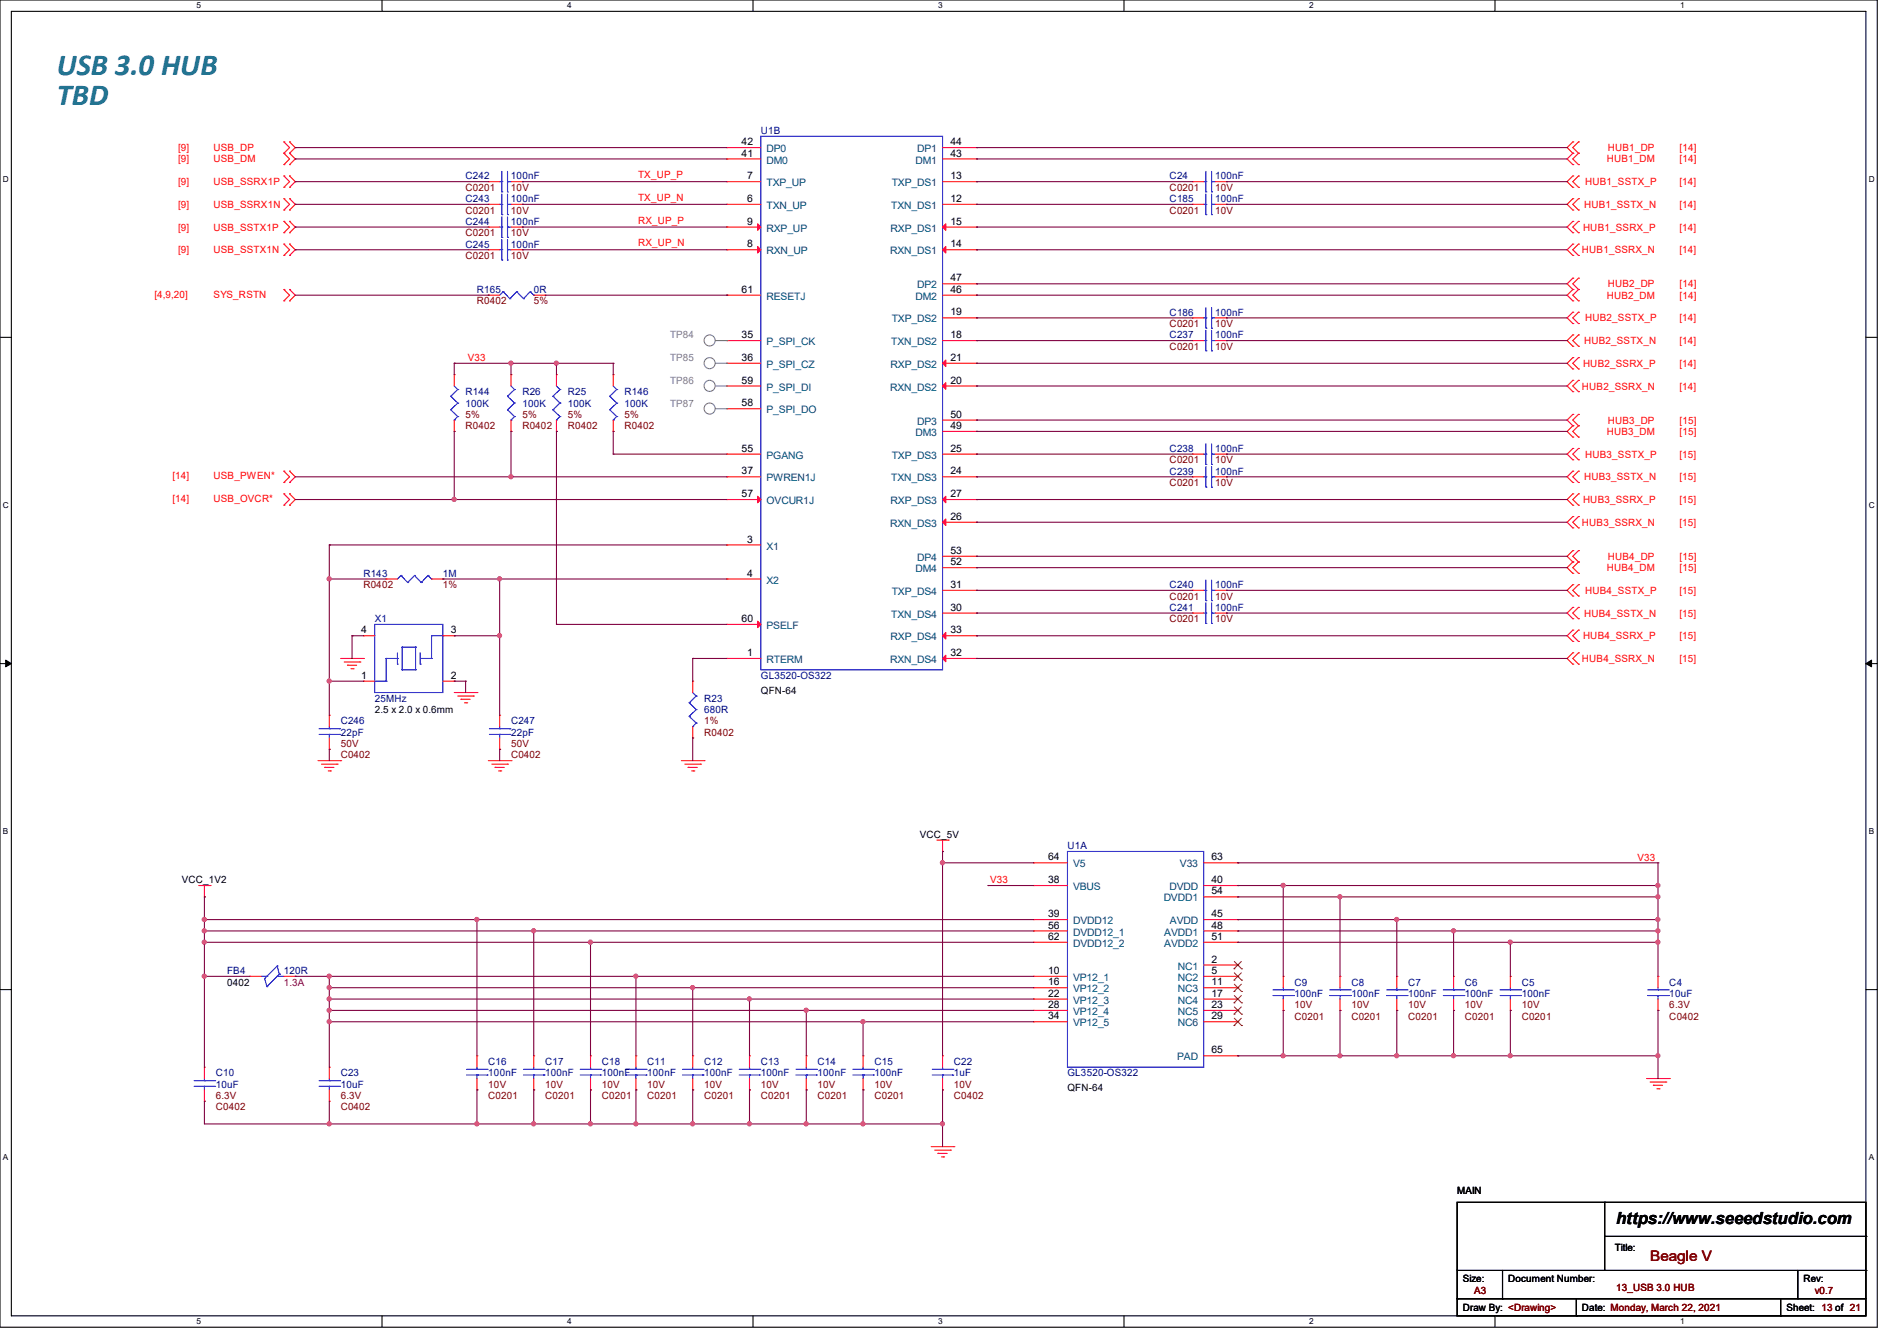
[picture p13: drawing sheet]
<svg xmlns="http://www.w3.org/2000/svg" width="297mm" height="210mm" viewBox="0 0 297 210" stroke-linecap="round" stroke-linejoin="round" font-family="sans-serif">
<defs><g id="words">
<g font-size="4.8" fill="#008080">
<text x="8.9" y="11.7">USB 3.0 HUB</text>
<text x="8.9" y="16.5">TBD</text>
</g>
<text font-size="2.6" x="253" y="191.8">https://www.seeedstudio.com</text>
<text font-size="2.3" fill="#800000" x="258.4" y="197.5">Beagle V</text>
<g font-size="1.6" fill="#f00">
<text x="27.9" y="23.7">[9]</text>
<text x="33.4" y="23.7">USB_DP</text>
<text x="251.8" y="23.7">HUB1_DP</text>
<text x="263" y="23.7">[14]</text>
<text x="27.9" y="25.4">[9]</text>
<text x="27.9" y="29">[9]</text>
<text x="33.4" y="25.4">USB_DM</text>
<text x="33.4" y="29">USB_SSRX1P</text>
<text x="99.9" y="27.9">TX_UP_P</text>
<text x="248.2" y="29">HUB1_SSTX_P</text>
<text x="251.6" y="25.4">HUB1_DM</text>
<text x="263" y="25.4">[14]</text>
<text x="263" y="29">[14]</text>
<text x="27.9" y="32.6">[9]</text>
<text x="33.4" y="32.6">USB_SSRX1N</text>
<text x="99.9" y="31.5">TX_UP_N</text>
<text x="99.9" y="35">RX_UP_P</text>
<text x="248" y="32.6">HUB1_SSTX_N</text>
<text x="263" y="32.6">[14]</text>
<text x="27.9" y="36.1">[9]</text>
<text x="27.9" y="39.7">[9]</text>
<text x="33.4" y="36.1">USB_SSTX1P</text>
<text x="33.4" y="39.7">USB_SSTX1N</text>
<text x="99.9" y="38.6">RX_UP_N</text>
<text x="247.7" y="39.7">HUB1_SSRX_N</text>
<text x="247.9" y="36.1">HUB1_SSRX_P</text>
<text x="263" y="39.7">[14]</text>
<text x="263" y="36.1">[14]</text>
<text x="24.2" y="46.6">[4,9,20]</text>
<text x="33.4" y="46.6">SYS_RSTN</text>
<text x="251.6" y="46.8">HUB2_DM</text>
<text x="251.8" y="45">HUB2_DP</text>
<text x="263" y="46.8">[14]</text>
<text x="263" y="45">[14]</text>
<text x="248" y="53.9">HUB2_SSTX_N</text>
<text x="248.2" y="50.3">HUB2_SSTX_P</text>
<text x="263" y="53.9">[14]</text>
<text x="263" y="50.3">[14]</text>
<text x="73.2" y="56.6">V33</text>
<text x="247.9" y="57.4">HUB2_SSRX_P</text>
<text x="263" y="57.4">[14]</text>
<text x="247.7" y="61">HUB2_SSRX_N</text>
<text x="263" y="61">[14]</text>
<text x="248.2" y="71.7">HUB3_SSTX_P</text>
<text x="251.6" y="68.1">HUB3_DM</text>
<text x="251.8" y="66.3">HUB3_DP</text>
<text x="263" y="68.1">[15]</text>
<text x="263" y="66.3">[15]</text>
<text x="263" y="71.7">[15]</text>
<text x="27" y="75.1">[14]</text>
<text x="33.4" y="75.1">USB_PWEN*</text>
<text x="248" y="75.2">HUB3_SSTX_N</text>
<text x="263" y="75.2">[15]</text>
<text x="27" y="78.6">[14]</text>
<text x="33.4" y="78.6">USB_OVCR*</text>
<text x="247.7" y="82.3">HUB3_SSRX_N</text>
<text x="247.9" y="78.8">HUB3_SSRX_P</text>
<text x="263" y="82.3">[15]</text>
<text x="263" y="78.8">[15]</text>
<text x="251.6" y="89.4">HUB4_DM</text>
<text x="251.8" y="87.7">HUB4_DP</text>
<text x="263" y="89.4">[15]</text>
<text x="263" y="87.7">[15]</text>
<text x="248.2" y="93">HUB4_SSTX_P</text>
<text x="263" y="93">[15]</text>
<text x="247.9" y="100.1">HUB4_SSRX_P</text>
<text x="248" y="96.6">HUB4_SSTX_N</text>
<text x="263" y="100.1">[15]</text>
<text x="263" y="96.6">[15]</text>
<text x="247.7" y="103.7">HUB4_SSRX_N</text>
<text x="263" y="103.7">[15]</text>
<text x="256.4" y="134.8">V33</text>
<text x="155" y="138.3">V33</text>
</g>
<g font-size="1.6">
<text x="116.1" y="22.7">42</text>
<text x="148.8" y="22.7">44</text>
<text x="116.1" y="24.5">41</text>
<text x="117" y="28.1">7</text>
<text x="148.8" y="24.5">43</text>
<text x="148.8" y="28.1">13</text>
<text x="117" y="35.2">9</text>
<text x="117" y="31.6">6</text>
<text x="148.8" y="35.2">15</text>
<text x="148.8" y="31.6">12</text>
<text x="117" y="38.7">8</text>
<text x="148.8" y="38.7">14</text>
<text x="116.1" y="45.8">61</text>
<text x="148.8" y="45.8">46</text>
<text x="148.8" y="44.1">47</text>
<text x="116.1" y="53">35</text>
<text x="148.8" y="53">18</text>
<text x="148.8" y="49.4">19</text>
<text x="116.1" y="56.5">36</text>
<text x="148.8" y="56.5">21</text>
<text x="116.1" y="60.1">59</text>
<text x="116.1" y="63.6">58</text>
<text x="148.8" y="65.4">50</text>
<text x="148.8" y="60.1">20</text>
<text x="116.1" y="70.7">55</text>
<text x="148.8" y="67.2">49</text>
<text x="148.8" y="70.7">25</text>
<text x="116.1" y="77.9">57</text>
<text x="116.1" y="74.3">37</text>
<text x="148.8" y="77.9">27</text>
<text x="148.8" y="74.3">24</text>
<text x="148.8" y="81.4">26</text>
<text x="117" y="85">3</text>
<text x="148.8" y="88.5">52</text>
<text x="148.8" y="86.7">53</text>
<text x="117" y="90.3">4</text>
<text x="148.8" y="95.6">30</text>
<text x="148.8" y="92.1">31</text>
<text x="56.6" y="99.2">4</text>
<text x="70.6" y="99.2">3</text>
<text x="116.1" y="97.4">60</text>
<text x="148.8" y="99.2">33</text>
<text x="56.6" y="106.3">1</text>
<text x="70.6" y="106.3">2</text>
<text x="117" y="102.7">1</text>
<text x="148.8" y="102.7">32</text>
<text x="58.7" y="111.7">2.5 x 2.0 x 0.6mm</text>
<text x="119.1" y="108.7">QFN-64</text>
<text x="144" y="131.2">VCC_5V</text>
<text x="164.1" y="134.7">64</text>
<text x="189.7" y="134.7">63</text>
<text x="28.4" y="138.3">VCC_1V2</text>
<text x="164.1" y="143.6">39</text>
<text x="164.1" y="138.3">38</text>
<text x="189.7" y="143.6">45</text>
<text x="189.7" y="138.3">40</text>
<text x="189.7" y="140.1">54</text>
<text x="164.1" y="145.4">56</text>
<text x="164.1" y="147.2">62</text>
<text x="189.7" y="145.4">48</text>
<text x="189.7" y="147.2">51</text>
<text x="35.6" y="154.3">0402</text>
<text x="164.1" y="152.5">10</text>
<text x="164.1" y="154.3">16</text>
<text x="189.7" y="150.8">2</text>
<text x="189.7" y="152.5">5</text>
<text x="189.7" y="154.3">11</text>
<text x="164.1" y="156.1">22</text>
<text x="164.1" y="157.9">28</text>
<text x="164.1" y="159.6">34</text>
<text x="189.7" y="156.1">17</text>
<text x="189.7" y="157.9">23</text>
<text x="189.7" y="159.6">29</text>
<text x="189.7" y="165">65</text>
<text x="167.1" y="170.9">QFN-64</text>
<text x="228.1" y="187.1">MAIN</text>
<text x="252.8" y="196">Title:</text>
<text x="229" y="200.7">Size:</text>
<text x="236.1" y="200.7">Document Number:</text>
<text x="282.4" y="200.7">Rev:</text>
<text x="229" y="205.4">Draw By: &lt;Drawing&gt;</text>
<text x="247.7" y="205.4">Date: Monday, March 22, 2021</text>
<text x="279.7" y="205.4">Sheet: 13 of 21</text>
</g>
<g font-size="1.6" fill="#000080">
<text x="119.1" y="21">U1B</text>
<text x="72.9" y="28.1">C242</text>
<text x="80" y="28.1">100nF</text>
<text x="183.1" y="28.1">C24</text>
<text x="190.2" y="28.1">100nF</text>
<text x="72.9" y="31.7">C243</text>
<text x="72.9" y="35.2">C244</text>
<text x="80" y="31.7">100nF</text>
<text x="80" y="35.2">100nF</text>
<text x="183.1" y="31.7">C185</text>
<text x="190.2" y="31.7">100nF</text>
<text x="72.9" y="38.8">C245</text>
<text x="80" y="38.8">100nF</text>
<text x="74.7" y="45.9">R165</text>
<text x="83.6" y="45.9">0R</text>
<text x="183.1" y="49.4">C186</text>
<text x="183.1" y="53">C237</text>
<text x="190.2" y="49.4">100nF</text>
<text x="190.2" y="53">100nF</text>
<text x="72.9" y="61.9">R144</text>
<text x="72.9" y="63.7">100K</text>
<text x="81.8" y="61.9">R26</text>
<text x="81.8" y="63.7">100K</text>
<text x="88.9" y="61.9">R25</text>
<text x="88.9" y="63.7">100K</text>
<text x="97.8" y="61.9">R146</text>
<text x="97.8" y="63.7">100K</text>
<text x="183.1" y="70.8">C238</text>
<text x="190.2" y="70.8">100nF</text>
<text x="183.1" y="74.3">C239</text>
<text x="190.2" y="74.3">100nF</text>
<text x="56.9" y="90.3">R143</text>
<text x="69.3" y="90.3">1M</text>
<text x="183.1" y="95.7">C241</text>
<text x="183.1" y="92.1">C240</text>
<text x="190.2" y="95.7">100nF</text>
<text x="190.2" y="92.1">100nF</text>
<text x="58.7" y="97.4">X1</text>
<text x="119.1" y="106.3">GL3520-OS322</text>
<text x="53.3" y="113.5">C246</text>
<text x="58.7" y="109.9">25MHz</text>
<text x="80" y="113.5">C247</text>
<text x="110.2" y="109.9">R23</text>
<text x="110.2" y="111.7">680R</text>
<text x="53.3" y="115.2">22pF</text>
<text x="80" y="115.2">22pF</text>
<text x="167.1" y="133">U1A</text>
<text x="35.6" y="152.6">FB4</text>
<text x="44.4" y="152.6">120R</text>
<text x="202.7" y="154.3">C9</text>
<text x="211.6" y="154.3">C8</text>
<text x="220.5" y="154.3">C7</text>
<text x="229.4" y="154.3">C6</text>
<text x="238.3" y="154.3">C5</text>
<text x="261.4" y="154.3">C4</text>
<text x="202.7" y="156.1">100nF</text>
<text x="211.6" y="156.1">100nF</text>
<text x="220.5" y="156.1">100nF</text>
<text x="229.4" y="156.1">100nF</text>
<text x="238.3" y="156.1">100nF</text>
<text x="261.4" y="156.1">10uF</text>
<text x="76.5" y="166.8">C16</text>
<text x="85.3" y="166.8">C17</text>
<text x="94.2" y="166.8">C18</text>
<text x="101.3" y="166.8">C11</text>
<text x="110.2" y="166.8">C12</text>
<text x="119.1" y="166.8">C13</text>
<text x="128" y="166.8">C14</text>
<text x="136.9" y="166.8">C15</text>
<text x="149.4" y="166.8">C22</text>
<text x="33.8" y="168.6">C10</text>
<text x="33.8" y="170.3">10uF</text>
<text x="53.3" y="168.6">C23</text>
<text x="53.3" y="170.3">10uF</text>
<text x="76.5" y="168.6">100nF</text>
<text x="85.3" y="168.6">100nF</text>
<text x="94.2" y="168.6">100nF</text>
<text x="101.3" y="168.6">100nF</text>
<text x="110.2" y="168.6">100nF</text>
<text x="119.1" y="168.6">100nF</text>
<text x="128" y="168.6">100nF</text>
<text x="136.9" y="168.6">100nF</text>
<text x="149.4" y="168.6">1uF</text>
<text x="167.1" y="168.6">GL3520-OS322</text>
</g>
<g font-size="1.6" fill="#004080">
<text x="120" y="23.8">DP0</text>
<text x="143.6" y="23.8">DP1</text>
<text x="120" y="25.6">DM0</text>
<text x="120" y="29.2">TXP_UP</text>
<text x="139.6" y="29.2">TXP_DS1</text>
<text x="143.3" y="25.6">DM1</text>
<text x="120" y="32.7">TXN_UP</text>
<text x="139.5" y="32.7">TXN_DS1</text>
<text x="120" y="39.8">RXN_UP</text>
<text x="120" y="36.3">RXP_UP</text>
<text x="139.4" y="39.8">RXN_DS1</text>
<text x="139.4" y="36.3">RXP_DS1</text>
<text x="120" y="46.9">RESETJ</text>
<text x="143.3" y="46.9">DM2</text>
<text x="143.6" y="45.2">DP2</text>
<text x="139.6" y="50.5">TXP_DS2</text>
<text x="120" y="54.1">P_SPI_CK</text>
<text x="120" y="57.6">P_SPI_CZ</text>
<text x="139.4" y="57.6">RXP_DS2</text>
<text x="139.5" y="54.1">TXN_DS2</text>
<text x="120" y="61.2">P_SPI_DI</text>
<text x="120" y="64.7">P_SPI_DO</text>
<text x="139.4" y="61.2">RXN_DS2</text>
<text x="120" y="71.8">PGANG</text>
<text x="139.6" y="71.8">TXP_DS3</text>
<text x="143.3" y="68.3">DM3</text>
<text x="143.6" y="66.5">DP3</text>
<text x="120" y="75.4">PWREN1J</text>
<text x="139.5" y="75.4">TXN_DS3</text>
<text x="120" y="79">OVCUR1J</text>
<text x="139.4" y="82.5">RXN_DS3</text>
<text x="139.4" y="79">RXP_DS3</text>
<text x="120" y="86.1">X1</text>
<text x="143.3" y="89.6">DM4</text>
<text x="143.6" y="87.8">DP4</text>
<text x="120" y="91.4">X2</text>
<text x="139.6" y="93.2">TXP_DS4</text>
<text x="120" y="98.5">PSELF</text>
<text x="139.4" y="100.3">RXP_DS4</text>
<text x="139.5" y="96.7">TXN_DS4</text>
<text x="120" y="103.8">RTERM</text>
<text x="139.4" y="103.8">RXN_DS4</text>
<text x="168" y="135.8">V5</text>
<text x="184.7" y="135.8">V33</text>
<text x="168" y="139.4">VBUS</text>
<text x="182.2" y="141.2">DVDD1</text>
<text x="183.1" y="139.4">DVDD</text>
<text x="168" y="144.7">DVDD12</text>
<text x="168" y="146.5">DVDD12_1</text>
<text x="168" y="148.3">DVDD12_2</text>
<text x="182.3" y="146.5">AVDD1</text>
<text x="182.3" y="148.3">AVDD2</text>
<text x="183.2" y="144.7">AVDD</text>
<text x="168" y="153.6">VP12_1</text>
<text x="168" y="155.4">VP12_2</text>
<text x="184.4" y="151.9">NC1</text>
<text x="184.4" y="153.6">NC2</text>
<text x="184.4" y="155.4">NC3</text>
<text x="168" y="157.2">VP12_3</text>
<text x="168" y="159">VP12_4</text>
<text x="168" y="160.7">VP12_5</text>
<text x="184.4" y="157.2">NC4</text>
<text x="184.4" y="159">NC5</text>
<text x="184.4" y="160.7">NC6</text>
<text x="184.3" y="166.1">PAD</text>
</g>
<g font-size="1.6" fill="#800000">
<text x="72.9" y="29.9">C0201</text>
<text x="80" y="29.9">10V</text>
<text x="183.1" y="29.9">C0201</text>
<text x="190.2" y="29.9">10V</text>
<text x="72.9" y="33.4">C0201</text>
<text x="80" y="33.4">10V</text>
<text x="183.1" y="33.4">C0201</text>
<text x="190.2" y="33.4">10V</text>
<text x="72.9" y="37">C0201</text>
<text x="72.9" y="40.6">C0201</text>
<text x="80" y="37">10V</text>
<text x="80" y="40.6">10V</text>
<text x="74.7" y="47.7">R0402</text>
<text x="83.6" y="47.7">5%</text>
<text x="183.1" y="51.2">C0201</text>
<text x="190.2" y="51.2">10V</text>
<text x="183.1" y="54.8">C0201</text>
<text x="190.2" y="54.8">10V</text>
<text x="72.9" y="65.4">5%</text>
<text x="81.8" y="65.4">5%</text>
<text x="88.9" y="65.4">5%</text>
<text x="97.8" y="65.4">5%</text>
<text x="72.9" y="67.2">R0402</text>
<text x="81.8" y="67.2">R0402</text>
<text x="88.9" y="67.2">R0402</text>
<text x="97.8" y="67.2">R0402</text>
<text x="183.1" y="76.1">C0201</text>
<text x="183.1" y="72.6">C0201</text>
<text x="190.2" y="76.1">10V</text>
<text x="190.2" y="72.6">10V</text>
<text x="56.9" y="92.1">R0402</text>
<text x="69.3" y="92.1">1%</text>
<text x="183.1" y="93.9">C0201</text>
<text x="190.2" y="93.9">10V</text>
<text x="183.1" y="97.4">C0201</text>
<text x="190.2" y="97.4">10V</text>
<text x="110.2" y="113.5">1%</text>
<text x="53.3" y="118.8">C0402</text>
<text x="53.3" y="117">50V</text>
<text x="80" y="118.8">C0402</text>
<text x="80" y="117">50V</text>
<text x="110.2" y="115.2">R0402</text>
<text x="202.7" y="159.7">C0201</text>
<text x="202.7" y="157.9">10V</text>
<text x="211.6" y="159.7">C0201</text>
<text x="211.6" y="157.9">10V</text>
<text x="220.5" y="159.7">C0201</text>
<text x="220.5" y="157.9">10V</text>
<text x="229.4" y="159.7">C0201</text>
<text x="229.4" y="157.9">10V</text>
<text x="238.3" y="159.7">C0201</text>
<text x="238.3" y="157.9">10V</text>
<text x="261.4" y="159.7">C0402</text>
<text x="261.4" y="157.9">6.3V</text>
<text x="33.8" y="173.9">C0402</text>
<text x="33.8" y="172.1">6.3V</text>
<text x="53.3" y="173.9">C0402</text>
<text x="53.3" y="172.1">6.3V</text>
<text x="76.5" y="172.1">C0201</text>
<text x="76.5" y="170.3">10V</text>
<text x="85.3" y="172.1">C0201</text>
<text x="85.3" y="170.3">10V</text>
<text x="94.2" y="172.1">C0201</text>
<text x="94.2" y="170.3">10V</text>
<text x="101.3" y="172.1">C0201</text>
<text x="101.3" y="170.3">10V</text>
<text x="110.2" y="172.1">C0201</text>
<text x="110.2" y="170.3">10V</text>
<text x="119.1" y="172.1">C0201</text>
<text x="119.1" y="170.3">10V</text>
<text x="128" y="172.1">C0201</text>
<text x="128" y="170.3">10V</text>
<text x="136.9" y="172.1">C0201</text>
<text x="136.9" y="170.3">10V</text>
<text x="149.4" y="172.1">C0402</text>
<text x="149.4" y="170.3">10V</text>
<text x="230.8" y="202.7">A3</text>
<text x="253" y="202.2">13_USB 3.0 HUB</text>
<text x="284.1" y="202.7">v0.7</text>
</g>
<g font-size="1.6" fill="#808080">
<text x="104.9" y="53">TP84</text>
<text x="104.9" y="56.6">TP85</text>
<text x="104.9" y="60.1">TP86</text>
<text x="104.9" y="63.7">TP87</text>
</g>
<text font-size="1.6" fill="#800040" x="44.4" y="154.3">1.3A</text>
<g font-size="1.3">
<text x="30.8" y="1.3">5</text>
<text x="88.8" y="1.3">4</text>
<text x="146.9" y="1.3">3</text>
<text x="205" y="1.3">2</text>
<text x="263.1" y="1.3">1</text>
<text x=".5" y="28.4">D</text>
<text x="292.6" y="28.4">D</text>
<text x=".5" y="79.5">C</text>
<text x="292.6" y="79.5">C</text>
<text x=".5" y="130.6">B</text>
<text x="292.6" y="130.6">B</text>
<text x=".5" y="181.7">A</text>
<text x="292.6" y="181.7">A</text>
<text x="30.8" y="207.4">5</text>
<text x="88.8" y="207.4">4</text>
<text x="146.9" y="207.4">3</text>
<text x="205" y="207.4">2</text>
<text x="263.1" y="207.4">1</text>
</g>
</g></defs>
<path d="M0 0h293.9v207.9h-293.9zM1.8 1.8h290.3v204.3h-290.3z" fill="none" stroke="#000" stroke-width=".17"/>
<g fill="#fff">
<path d="M30.8 .2h.7v1.4h-.7z"/>
<path d="M30.8 206.2h.7v1.4h-.7z"/>
</g>
<path d="M59.8 0v1.8M59.8 206.1v1.8" fill="none" stroke="#000" stroke-width=".17"/>
<g fill="#fff">
<path d="M88.8 .2h.7v1.4h-.7z"/>
<path d="M88.8 206.2h.7v1.4h-.7z"/>
</g>
<path d="M117.9 0v1.8M117.9 206.1v1.8" fill="none" stroke="#000" stroke-width=".17"/>
<g fill="#fff">
<path d="M146.9 .2h.7v1.4h-.7z"/>
<path d="M146.9 206.2h.7v1.4h-.7z"/>
</g>
<path d="M176 0v1.8M176 206.1v1.8" fill="none" stroke="#000" stroke-width=".17"/>
<g fill="#fff">
<path d="M205 .2h.7v1.4h-.7z"/>
<path d="M205 206.2h.7v1.4h-.7z"/>
</g>
<path d="M234.1 0v1.8M234.1 206.1v1.8" fill="none" stroke="#000" stroke-width=".17"/>
<g fill="#fff">
<path d="M263.1 .2h.6v1.4h-.6z"/>
<path d="M263.1 206.2h.6v1.4h-.6z"/>
<path d="M.5 27.3h.9v1.4h-.9z"/>
<path d="M292.6 27.3h.9v1.4h-.9z"/>
<path d="M.5 78.4h.9v1.4h-.9z"/>
<path d="M292.6 78.4h.9v1.4h-.9z"/>
</g>
<path d="M0 52.8h1.8M292.1 52.8h1.8" fill="none" stroke="#000" stroke-width=".17"/>
<g fill="#fff">
<path d="M.5 129.5h.8v1.4h-.8z"/>
<path d="M292.6 129.5h.8v1.4h-.8z"/>
</g>
<path d="M0 103.9h1.8M292.1 103.9h1.8" fill="none" stroke="#000" stroke-width=".17"/>
<path d="M.9 103.4l.9 .5-.9 .5zM292.1 103.9l.9-.5v1z" fill="#000" stroke="#000" stroke-width=".16"/>
<g fill="#fff">
<path d="M.5 180.5h.8v1.4h-.8z"/>
<path d="M292.6 180.5h.8v1.4h-.8z"/>
</g>
<g fill="none" stroke="#000" stroke-width=".17">
<path d="M0 155h1.8M292.1 155h1.8M228.1 188.3h64v17.8h-64zM228.1 199h64M235.2 199v4.4M251.2 188.3h.1M251.2 188.3v10.7M251.2 193.6h40.9M281.5 199v4.4M292.1 199h.1M292.1 193.6h.1M228.1 203.4h.1"/>
<path d="M228.1 203.4h64M235.2 203.4h.1M246.8 206.1h.1M246.8 203.4v2.7M278.8 206.1h.1M278.8 203.4v2.7M281.5 203.4h.1"/>
</g>
<g fill="none" stroke="#f00" stroke-width=".17">
<path d="M44.4 25.8h.1M44.4 24h.1M44.4 22.2h.1M44.4 29.3h.1M44.4 27.6h.1M44.4 32.9h.1M44.4 31.1h.1M44.4 36.4h.1M44.4 34.7h.1M44.4 38.2h.1M44.4 24l.9 .9-.9 .9M44.4 22.2l.9 .9-.9 .9"/>
<path d="M44.4 27.6l.9 .8-.9 .9M44.4 31.1l.9 .9-.9 .9M44.4 34.7l.9 .9-.9 .8M44.4 38.2l.9 .9-.9 .9M45.3 24h.1M45.3 25.8h.1M45.3 22.2h.1M45.3 27.6h.1M45.3 29.3h.1M45.3 31.1h.1M45.3 32.9h.1M45.3 34.7h.1"/>
<path d="M45.3 36.4h.1M45.3 38.2h.1M45.3 24l.9 .9-.9 .9M45.3 22.2l.9 .9-.9 .9M45.3 27.6l.9 .8-.9 .9M45.3 31.1l.9 .9-.9 .9M45.3 34.7l.9 .9-.9 .8M45.3 38.2l.9 .9-.9 .9M76.5 32h.1M76.5 35.6h.1M76.5 39.1h.1M76.5 28.4h.1"/>
<path d="M76.5 39.1h1.7M76.5 35.6h1.7M76.5 32h1.7M76.5 28.4h1.7M80 39.1h1.8M80 35.6h1.8M80 32h1.8M80 28.4h1.8M81.8 32h.1M81.8 35.6h.1M81.8 39.1h.1M81.8 28.4h.1"/>
<path d="M113.8 24.9h.1M113.8 23.1h.1M113.8 39.1h.1M113.8 35.6h.1M113.8 32h.1M113.8 28.4h.1M113.8 24.9h5.3M113.8 23.1h5.3M113.8 39.1h5.3M113.8 35.6h5.3M113.8 32h5.3M113.8 28.4h5.3"/>
<path d="M147.6 24.9h5.3M147.6 23.1h5.3M147.6 39.1h5.3M147.6 35.6h5.3M147.6 32h5.3M147.6 28.4h5.3M152.9 24.9h.1M152.9 23.1h.1M152.9 39.1h.1M152.9 35.6h.1M152.9 32h.1M152.9 28.4h.1"/>
<path d="M186.7 28.4h.1M186.7 32h.1M186.7 32h1.8M186.7 28.4h1.8M190.2 32h1.8M190.2 28.4h1.8M192 28.4h.1M192 32h.1M246.3 22.2h.1M246.3 24h.1M246.3 25.8h.1M246.3 34.7h.1"/>
<path d="M246.3 36.4h.1M246.3 38.2h.1M246.3 27.6h.1M246.3 29.3h.1M246.3 31.1h.1M246.3 32.9h.1M246.3 22.2l-.9 .9 .9 .9M246.3 24l-.9 .9 .9 .9M246.3 34.7l-.9 .9 .9 .8M246.3 38.2l-.9 .9 .9 .9M246.3 27.6l-.9 .8 .9 .9M246.3 31.1l-.9 .9 .9 .9"/>
<path d="M247.1 24h.1M247.1 22.2h.1M247.1 25.8h.1M247.1 36.4h.1M247.1 34.7h.1M247.1 38.2h.1M247.1 29.3h.1M247.1 27.6h.1M247.1 32.9h.1M247.1 31.1h.1M247.1 22.2l-.8 .9 .8 .9M247.1 24l-.8 .9 .8 .9"/>
<path d="M247.1 34.7l-.8 .9 .8 .8M247.1 38.2l-.8 .9 .8 .9M247.1 27.6l-.8 .8 .8 .9M247.1 31.1l-.8 .9 .8 .9M44.4 47.1h.1M44.4 45.3h.1M44.4 40h.1M44.4 45.3l.9 .9-.9 .9M45.3 45.3h.1M45.3 47.1h.1M45.3 40h.1M45.3 45.3l.9 .9-.9 .9"/>
<path d="M71.1 58.7h.1M71.1 58.7v1.8M76.5 46.2h.1M76.5 46.2h1.7M80 58.7h.1M80 58.7v1.8M83.6 46.2h1.7M85.3 46.2h.1M87.1 58.7h.1M87.1 58.7v1.8M96 58.7h.1M96 58.7v1.8"/>
<path d="M113.8 53.3h.1M113.8 56.9h.1M113.8 46.2h.1M113.8 53.3h5.3M113.8 56.9h5.3M113.8 46.2h5.3M147.6 53.3h5.3M147.6 56.9h5.3M147.6 46.2h5.3M147.6 44.4h5.3M147.6 49.8h5.3M152.9 46.2h.1"/>
<path d="M152.9 44.4h.1M152.9 56.9h.1M152.9 53.3h.1M152.9 49.8h.1M186.7 49.8h.1M186.7 53.3h.1M186.7 53.3h1.8M186.7 49.8h1.8M190.2 53.3h1.8M190.2 49.8h1.8M192 49.8h.1M192 53.3h.1"/>
<path d="M246.3 40h.1M246.3 48.9h.1M246.3 50.7h.1M246.3 52.5h.1M246.3 54.2h.1M246.3 56h.1M246.3 57.8h.1M246.3 59.6h.1M246.3 43.6h.1M246.3 45.3h.1M246.3 47.1h.1M246.3 48.9l-.9 .9 .9 .9"/>
<path d="M246.3 52.5l-.9 .8 .9 .9M246.3 56l-.9 .9 .9 .9M246.3 59.6l-.9 .9 .9 .8M246.3 43.6l-.9 .8 .9 .9M246.3 45.3l-.9 .9 .9 .9M247.1 40h.1M247.1 50.7h.1M247.1 48.9h.1M247.1 54.2h.1M247.1 52.5h.1M247.1 57.8h.1M247.1 56h.1"/>
<path d="M247.1 59.6h.1M247.1 45.3h.1M247.1 43.6h.1M247.1 47.1h.1M247.1 48.9l-.8 .9 .8 .9M247.1 52.5l-.8 .8 .8 .9M247.1 56l-.8 .9 .8 .9M247.1 59.6l-.8 .9 .8 .8M247.1 43.6l-.8 .8 .8 .9M247.1 45.3l-.8 .9 .8 .9M44.4 75.6h.1M44.4 73.8h.1"/>
<path d="M44.4 79.1h.1M44.4 77.3h.1M44.4 73.8l.9 .9-.9 .9M44.4 77.3l.9 .9-.9 .9M45.3 73.8h.1M45.3 75.6h.1M45.3 77.3h.1M45.3 79.1h.1M45.3 73.8l.9 .9-.9 .9M45.3 77.3l.9 .9-.9 .9M71.1 67.6h.1M71.1 65.8v1.8"/>
<path d="M80 67.6h.1M80 65.8v1.8M87.1 67.6h.1M87.1 65.8v1.8M96 67.6h.1M96 65.8v1.8M113.8 78.2h.1M113.8 60.5h.1M113.8 64h.1M113.8 74.7h.1M113.8 71.1h.1M113.8 78.2h5.3"/>
<path d="M113.8 60.5h5.3M113.8 64h5.3M113.8 74.7h5.3M113.8 71.1h5.3M147.6 78.2h5.3M147.6 60.5h5.3M147.6 74.7h5.3M147.6 67.6h5.3M147.6 65.8h5.3M147.6 71.1h5.3M152.9 67.6h.1M152.9 65.8h.1"/>
<path d="M152.9 60.5h.1M152.9 78.2h.1M152.9 74.7h.1M152.9 71.1h.1M186.7 74.7h.1M186.7 71.1h.1M186.7 74.7h1.8M186.7 71.1h1.8M190.2 74.7h1.8M190.2 71.1h1.8M192 74.7h.1M192 71.1h.1"/>
<path d="M246.3 61.3h.1M246.3 70.2h.1M246.3 72h.1M246.3 73.8h.1M246.3 75.6h.1M246.3 77.3h.1M246.3 79.1h.1M246.3 64.9h.1M246.3 66.7h.1M246.3 68.5h.1M246.3 70.2l-.9 .9 .9 .9M246.3 73.8l-.9 .9 .9 .9"/>
<path d="M246.3 77.3l-.9 .9 .9 .9M246.3 64.9l-.9 .9 .9 .9M246.3 66.7l-.9 .9 .9 .9M247.1 61.3h.1M247.1 72h.1M247.1 70.2h.1M247.1 75.6h.1M247.1 73.8h.1M247.1 79.1h.1M247.1 77.3h.1M247.1 66.7h.1M247.1 64.9h.1"/>
<path d="M247.1 68.5h.1M247.1 70.2l-.8 .9 .8 .9M247.1 73.8l-.8 .9 .8 .9M247.1 77.3l-.8 .9 .8 .9M247.1 64.9l-.8 .9 .8 .9M247.1 66.7l-.8 .9 .8 .9M56.9 99.6h.1M56.9 99.6h1.8M60.5 90.7h.1M60.5 90.7h1.7M67.6 90.7h1.7M69.3 90.7h.1"/>
<path d="M69.3 99.6h1.8M71.1 99.6h.1M113.8 97.8h.1M113.8 85.3h.1M113.8 90.7h.1M113.8 90.7h5.3M113.8 97.8h5.3M113.8 85.3h5.3M147.6 96h5.3M147.6 88.9h5.3M147.6 87.1h5.3M147.6 81.8h5.3"/>
<path d="M147.6 99.6h5.3M147.6 92.5h5.3M152.9 88.9h.1M152.9 87.1h.1M152.9 81.8h.1M152.9 99.6h.1M152.9 96h.1M152.9 92.5h.1M186.7 96h.1M186.7 92.5h.1M186.7 96h1.8M186.7 92.5h1.8"/>
<path d="M190.2 96h1.8M190.2 92.5h1.8M192 96h.1M192 92.5h.1M246.3 80.9h.1M246.3 82.7h.1M246.3 91.6h.1M246.3 93.3h.1M246.3 95.1h.1M246.3 96.9h.1M246.3 98.7h.1M246.3 86.2h.1"/>
<path d="M246.3 88h.1M246.3 89.8h.1M246.3 80.9l-.9 .9 .9 .9M246.3 91.6l-.9 .9 .9 .8M246.3 95.1l-.9 .9 .9 .9M246.3 98.7l-.9 .9 .9 .9M246.3 86.2l-.9 .9 .9 .9M246.3 88l-.9 .9 .9 .9M247.1 82.7h.1M247.1 80.9h.1M247.1 93.3h.1M247.1 91.6h.1"/>
<path d="M247.1 96.9h.1M247.1 95.1h.1M247.1 98.7h.1M247.1 88h.1M247.1 86.2h.1M247.1 89.8h.1M247.1 80.9l-.8 .9 .8 .9M247.1 91.6l-.8 .9 .8 .8M247.1 95.1l-.8 .9 .8 .9M247.1 98.7l-.8 .9 .8 .9M247.1 86.2l-.8 .9 .8 .9M247.1 88l-.8 .9 .8 .9"/>
<path d="M49.8 119.1h3.5M50.3 119.7h2.5M51.6 112h.1M51.6 117.3h.1M51.6 112v1.8M51.6 115.6v1.7M52.8 119.7h.1M53.3 119.1h.1M53.3 103.1h3.6M53.9 103.7h2.4M54.4 104.2h.1M54.4 104.2h1.4"/>
<path d="M54.9 104.7h.4M55.3 104.7h.1M56.3 103.7h.1M56.9 103.1h.1M56.9 106.7h.1M56.9 106.7h1.8M69.3 106.7h1.8M71.1 106.7h.1M71.1 108.5h3.6M71.7 109h2.4M72.2 109.5h.1M72.2 109.5h1.4"/>
<path d="M72.7 110.1h.4M73.1 110.1h.1M74.1 109h.1M74.7 108.5h.1M76.5 119.1h3.5M77 119.7h2.5M78.2 112h.1M78.2 117.3h.1M78.2 112v1.8M78.2 115.6v1.7M79.5 119.7h.1M80 119.1h.1"/>
<path d="M106.7 119.1h3.5M107.2 119.7h2.5M108.5 106.7h.1M108.5 115.6h.1M108.5 106.7v1.8M108.5 113.8v1.8M109.7 119.7h.1M110.2 119.1h.1M113.8 103.1h.1M113.8 103.1h5.3M147.6 103.1h5.3M152.9 103.1h.1"/>
<path d="M246.3 100.5h.1M246.3 102.2h.1M246.3 104h.1M246.3 102.2l-.9 .9 .9 .9M247.1 100.5h.1M247.1 104h.1M247.1 102.2h.1M247.1 102.2l-.8 .9 .8 .9M31.1 138.7h1.8M32 138.7v1.8M32.9 138.7h.1M50.8 120.2h.1"/>
<path d="M50.8 120.2h1.5M51.4 120.7h.3M51.7 120.7h.1M77.5 120.2h.1M77.5 120.2h1.5M78.1 120.7h.3M78.4 120.7h.1M107.7 120.2h.1M107.7 120.2h1.5M108.3 120.7h.3M108.6 120.7h.1M146.7 131.6h1.8"/>
<path d="M147.6 133.3h.1M147.6 131.6v1.7M148.5 131.6h.1M161.8 135.1h.1M161.8 138.7h.1M161.8 138.7h5.3M161.8 135.1h5.3M188.5 138.7h5.3M188.5 135.1h5.3M193.8 138.7h.1M193.8 135.1h.1M32 140.5h.1"/>
<path d="M39.1 152.9h.1M39.1 152.9h1.8M44.4 152.9h1.8M46.2 152.9h.1M161.8 144h.1M161.8 145.8h.1M161.8 147.6h.1M161.8 152.9h.1M161.8 154.7h.1M161.8 156.5h.1M161.8 158.2h.1M161.8 152.9h5.3"/>
<path d="M161.8 144h5.3M161.8 145.8h5.3M161.8 147.6h5.3M161.8 154.7h5.3M161.8 156.5h5.3M161.8 158.2h5.3M188.5 152.9h5.3M188.5 144h5.3M188.5 145.8h5.3M188.5 147.6h5.3M188.5 140.5h5.3M188.5 154.7h5.3"/>
<path d="M188.5 156.5h5.3M188.5 158.2h5.3M188.5 151.1h5.3M193.8 144h.1M193.8 145.8h.1M193.8 147.6h.1M193.8 140.5h.1M193.8 151.1h.1M193.8 152.9h.1M193.8 154.7h.1M193.8 156.5h.1M193.8 158.2h.1"/>
<path d="M200.9 152.9h.1M200.9 158.2h.1M200.9 152.9v1.8M200.9 156.5v1.7M209.8 152.9h.1M209.8 158.2h.1M209.8 152.9v1.8M209.8 156.5v1.7M218.7 152.9h.1M218.7 158.2h.1M218.7 152.9v1.8M218.7 156.5v1.7"/>
<path d="M227.6 152.9h.1M227.6 158.2h.1M227.6 152.9v1.8M227.6 156.5v1.7M236.5 152.9h.1M236.5 158.2h.1M236.5 152.9v1.8M236.5 156.5v1.7M259.6 152.9h.1M259.6 158.2h.1M259.6 152.9v1.8M259.6 156.5v1.7"/>
<path d="M32 167.1h.1M32 172.5h.1M32 167.1v1.8M32 170.7v1.8M51.6 167.1h.1M51.6 172.5h.1M51.6 167.1v1.8M51.6 170.7v1.8M74.7 165.4h.1M74.7 170.7h.1M74.7 165.4v1.7M74.7 168.9v1.8"/>
<path d="M83.6 165.4h.1M83.6 170.7h.1M83.6 165.4v1.7M83.6 168.9v1.8M92.5 165.4h.1M92.5 170.7h.1M92.5 165.4v1.7M92.5 168.9v1.8M99.6 165.4h.1M99.6 170.7h.1M99.6 165.4v1.7M99.6 168.9v1.8"/>
<path d="M108.5 165.4h.1M108.5 170.7h.1M108.5 165.4v1.7M108.5 168.9v1.8M117.3 165.4h.1M117.3 170.7h.1M117.3 165.4v1.7M117.3 168.9v1.8M126.2 165.4h.1M126.2 170.7h.1M126.2 165.4v1.7M126.2 168.9v1.8"/>
<path d="M135.1 165.4h.1M135.1 170.7h.1M135.1 165.4v1.7M135.1 168.9v1.8M145.8 179.6h3.6M147.6 165.4h.1M147.6 170.7h.1M147.6 165.4v1.7M147.6 168.9v1.8M149.4 179.6h.1M161.8 160h.1M161.8 160h5.3"/>
<path d="M188.5 160h5.3M188.5 165.4h5.3M193.8 160h.1M193.8 165.4h.1M257.8 168.9h3.6M258.4 169.5h2.4M258.9 170h.1M258.9 170h1.4M259.4 170.5h.4M259.8 170.5h.1M260.8 169.5h.1M261.4 168.9h.1"/>
<path d="M146.3 180.1h2.5M146.9 180.6h.1M146.9 180.6h1.4M147.4 181.2h.3M147.7 181.2h.1M148.8 180.1h.1"/>
</g>
<g fill="none" stroke="#00f" stroke-width=".17">
<path d="M78.2 32h.4M78.2 35.6h.4M78.2 28.4h.4M78.2 39.1h.4M78.6 33.6h.1M78.6 32h.1M78.6 37.2h.1M78.6 35.6h.1M78.6 39.1h.1M78.6 30.1h.1M78.6 28.4h.1M78.6 26.8v3.3"/>
<path d="M78.6 30.4v3.2M78.6 34v3.2M78.6 37.5v3.2M79.5 33.6h.1M79.5 32h.1M79.5 37.2h.1M79.5 35.6h.1M79.5 39.1h.1M79.5 30.1h.1M79.5 28.4h.1M79.5 26.8v3.3M79.5 30.4v3.2"/>
<path d="M79.5 34v3.2M79.5 37.5v3.2M79.5 32h.5M79.5 35.6h.5M79.5 28.4h.5M79.5 39.1h.5M119.1 21.3h28.5v83.6h-28.5zM188.5 32h.3M188.5 28.4h.3M188.8 30.1h.1M188.8 28.4h.1M188.8 33.6h.1"/>
<path d="M188.8 32h.1M188.8 26.8v3.3M188.8 30.4v3.2M189.7 30.1h.1M189.7 28.4h.1M189.7 33.6h.1M189.7 32h.1M189.7 26.8v3.3M189.7 30.4v3.2M189.7 32h.5M189.7 28.4h.5M78.6 40.7h.1"/>
<path d="M78.8 45.7h.1M78.8 45.7l-.6 .5M78.8 45.7l1 1.1M79.5 40.7h.1M79.8 46.8h.1M80.9 45.7h.1M80.9 45.7l-1.1 1.1M80.9 45.7l1.1 1.1M82 46.8h.1M83 45.7h.1M83 45.7l-1 1.1M83 45.7l.6 .5"/>
<path d="M83.6 46.2h.1M188.5 49.8h.3M188.5 53.3h.3M188.8 51.4h.1M188.8 49.8h.1M188.8 54.9h.1M188.8 53.3h.1M188.8 48.2v3.2M188.8 51.7v3.2M189.7 51.4h.1M189.7 49.8h.1M189.7 54.9h.1"/>
<path d="M189.7 53.3h.1M189.7 48.2v3.2M189.7 51.7v3.2M189.7 49.8h.5M189.7 53.3h.5M70.6 62.1h.1M70.6 64.2h.1M70.6 62.1l1.1 1M70.6 64.2l1.1 1M71.1 65.8h.1M71.1 60.5l.6 .5M71.7 61h.1"/>
<path d="M71.7 63.1h.1M71.7 65.2h.1M71.7 61l-1.1 1.1M71.7 63.1l-1.1 1.1M71.7 65.2l-.6 .6M79.5 62.1h.1M79.5 64.2h.1M79.5 62.1l1.1 1M79.5 64.2l1.1 1M80 65.8h.1M80 60.5l.6 .5M80.6 61h.1"/>
<path d="M80.6 63.1h.1M80.6 65.2h.1M80.6 61l-1.1 1.1M80.6 63.1l-1.1 1.1M80.6 65.2l-.6 .6M86.6 62.1h.1M86.6 64.2h.1M86.6 62.1l1.1 1M86.6 64.2l1.1 1M87.1 65.8h.1M87.1 60.5l.6 .5M87.7 61h.1"/>
<path d="M87.7 63.1h.1M87.7 65.2h.1M87.7 65.2l-.6 .6M87.7 61l-1.1 1.1M87.7 63.1l-1.1 1.1M95.5 62.1h.1M95.5 64.2h.1M95.5 62.1l1.1 1M95.5 64.2l1.1 1M96 65.8h.1M96 60.5l.6 .5M96.6 61h.1"/>
<path d="M96.6 63.1h.1M96.6 65.2h.1M96.6 61l-1.1 1.1M96.6 63.1l-1.1 1.1M96.6 65.2l-.6 .6M188.5 74.7h.3M188.5 71.1h.3M188.8 76.3h.1M188.8 74.7h.1M188.8 72.7h.1M188.8 71.1h.1M188.8 69.5v3.2"/>
<path d="M188.8 73.1v3.2M189.7 76.3h.1M189.7 74.7h.1M189.7 72.7h.1M189.7 71.1h.1M189.7 69.5v3.2M189.7 73.1v3.2M189.7 74.7h.5M189.7 71.1h.5M58.7 97.8h10.6v10.7h-10.6zM62.8 90.1h.1M62.8 90.1l-.6 .6"/>
<path d="M62.8 90.1l1 1.1M63.8 91.2h.1M64.9 90.1h.1M64.9 90.1l-1.1 1.1M64.9 90.1l1.1 1.1M66 91.2h.1M67 90.1h.1M67 90.1l-1 1.1M67 90.1l.6 .6M67.6 90.7h.1M67.6 99.6h.1M67.6 99.6v3.5"/>
<path d="M67.6 99.6h1.7M69.3 99.6h.1M188.5 96h.3M188.5 92.5h.3M188.8 97.6h.1M188.8 96h.1M188.8 94.1h.1M188.8 92.5h.1M188.8 90.8v3.3M188.8 94.4v3.2M189.7 97.6h.1M189.7 96h.1"/>
<path d="M189.7 94.1h.1M189.7 92.5h.1M189.7 90.8v3.3M189.7 94.4v3.2M189.7 96h.5M189.7 92.5h.5M50 114.1h3.2M50 115h3.2M51.6 115h.1M51.6 114.1h.1M51.6 113.8v.3M51.6 115v.6"/>
<path d="M53.2 114.1h.1M53.2 115h.1M58.7 106.7h1.8M60.5 106.7h.1M60.5 103.1h.1M60.5 103.1h1.7M60.5 103.1v3.6M62.2 104h.1M62.2 103.1h.1M62.2 102.2v1.8M62.9 104.9h.1M62.9 101.3h.1"/>
<path d="M62.9 101.3v3.6M62.9 104.9h2.2M62.9 101.3h2.2M65.1 104.9h.1M65.1 101.3h.1M65.1 101.3v3.6M65.8 104h.1M65.8 102.2v1.8M65.8 103.1h1.8M67.6 103.1h.1M76.6 114.1h3.2M76.6 115h3.2"/>
<path d="M78.2 115h.1M78.2 114.1h.1M78.2 113.8v.3M78.2 115v.6M79.8 114.1h.1M79.8 115h.1M107.9 110.1h.1M107.9 112.2h.1M107.9 110.1l1.1 1M107.9 112.2l1.1 1M108.5 113.8h.1M108.5 108.5l.5 .5"/>
<path d="M109 109h.1M109 111.1h.1M109 113.2h.1M109 109l-1.1 1.1M109 111.1l-1.1 1.1M109 113.2l-.5 .6M167.1 133.3h21.4v33.8h-21.4zM40.9 152.9h.9M41.8 154.5h.1M41.8 152.9h.1M43.4 151.3h.1M43.4 152.9h.1"/>
<path d="M43.4 151.3l-2 1.9 .4 1.3M43.4 152.9h1M43.4 151.3l.3 1.3M43.7 152.6h.1M43.7 152.6l-1.9 1.9M199.3 155h3.2M199.3 155.9h3.2M200.9 155.9h.1M200.9 155h.1M200.9 154.7v.3M200.9 155.9v.6M202.5 155h.1"/>
<path d="M202.5 155.9h.1M208.2 155h3.2M208.2 155.9h3.2M209.8 155.9h.1M209.8 155h.1M209.8 154.7v.3M209.8 155.9v.6M211.4 155h.1M211.4 155.9h.1M217.1 155h3.2M217.1 155.9h3.2M218.7 155.9h.1"/>
<path d="M218.7 155h.1M218.7 154.7v.3M218.7 155.9v.6M220.3 155h.1M220.3 155.9h.1M226 155h3.2M226 155.9h3.2M227.6 155.9h.1M227.6 155h.1M227.6 154.7v.3M227.6 155.9v.6M229.2 155h.1"/>
<path d="M229.2 155.9h.1M234.9 155h3.2M234.9 155.9h3.2M236.5 155.9h.1M236.5 155h.1M236.5 154.7v.3M236.5 155.9v.6M238.1 155h.1M238.1 155.9h.1M258 155h3.2M258 155.9h3.2M259.6 155.9h.1"/>
<path d="M259.6 155h.1M259.6 154.7v.3M259.6 155.9v.6M261.2 155h.1M261.2 155.9h.1M30.4 169.2h3.2M30.4 170.1h3.2M32 170.1h.1M32 169.2h.1M32 168.9v.3M32 170.1v.6M33.6 169.2h.1"/>
<path d="M33.6 170.1h.1M50 169.2h3.2M50 170.1h3.2M51.6 170.1h.1M51.6 169.2h.1M51.6 168.9v.3M51.6 170.1v.6M53.2 169.2h.1M53.2 170.1h.1M73.1 167.5h3.2M73.1 168.4h3.2M74.7 168.4h.1"/>
<path d="M74.7 167.5h.1M74.7 167.1v.4M74.7 168.4v.5M76.3 167.5h.1M76.3 168.4h.1M82 167.5h3.2M82 168.4h3.2M83.6 168.4h.1M83.6 167.5h.1M83.6 167.1v.4M83.6 168.4v.5M85.2 167.5h.1"/>
<path d="M85.2 168.4h.1M90.8 167.5h3.3M90.8 168.4h3.3M92.5 168.4h.1M92.5 167.5h.1M92.5 167.1v.4M92.5 168.4v.5M94.1 167.5h.1M94.1 168.4h.1M98 167.5h3.2M98 168.4h3.2M99.6 168.4h.1"/>
<path d="M99.6 167.5h.1M99.6 167.1v.4M99.6 168.4v.5M101.2 167.5h.1M101.2 168.4h.1M106.8 167.5h3.3M106.8 168.4h3.3M108.5 168.4h.1M108.5 167.5h.1M108.5 167.1v.4M108.5 168.4v.5M110.1 167.5h.1"/>
<path d="M110.1 168.4h.1M115.7 167.5h3.3M115.7 168.4h3.3M117.3 168.4h.1M117.3 167.5h.1M117.3 167.1v.4M117.3 168.4v.5M119 167.5h.1M119 168.4h.1M124.6 167.5h3.2M124.6 168.4h3.2M126.2 168.4h.1"/>
<path d="M126.2 167.5h.1M126.2 167.1v.4M126.2 168.4v.5M127.8 167.5h.1M127.8 168.4h.1M133.5 167.5h3.2M133.5 168.4h3.2M135.1 168.4h.1M135.1 167.5h.1M135.1 167.1v.4M135.1 168.4v.5M136.7 167.5h.1"/>
<path d="M136.7 168.4h.1M146 167.5h3.2M146 168.4h3.2M147.6 168.4h.1M147.6 167.5h.1M147.6 167.1v.4M147.6 168.4v.5M149.2 167.5h.1M149.2 168.4h.1"/>
</g>
<g fill="#f00" stroke="#f00" stroke-width=".17">
<path d="M118.6 77.7l.5 .5-.5 .5z"/>
<path d="M118.6 97.3l.5 .5-.5 .5z"/>
<path d="M148.1 38.6v1l-.5-.5z"/>
<path d="M148.1 59.9v1.1l-.5-.5z"/>
<path d="M147.6 81.8l.5-.5v1z"/>
<path d="M148.1 102.6v1l-.5-.5z"/>
<path d="M118.6 38.6l.5 .5-.5 .5z"/>
<path d="M148.1 35.1v1l-.5-.5z"/>
<path d="M148.1 56.4v1l-.5-.5z"/>
<path d="M147.6 78.2l.5-.5v1z"/>
<path d="M148.1 99.1v1l-.5-.5z"/>
<path d="M118.6 35.1l.5 .5-.5 .5z"/>
</g>
<g fill="none" stroke="#808080" stroke-width=".17">
<path d="M112 53.3h1.8M112 56.9h1.8M113.8 53.3h.1M113.8 56.9h.1M112 60.5h1.8M112 64h1.8M113.8 60.5h.1M113.8 64h.1"/>
<circle cx="111.1" cy="53.3" r=".87"/>
<circle cx="111.1" cy="56.9" r=".87"/>
<circle cx="111.1" cy="64" r=".87"/>
<circle cx="111.1" cy="60.4" r=".87"/>
</g>
<g fill="none" stroke="#804000" stroke-width=".16">
<path d="M193.2 151.7h.1M193.2 153.5h.1M193.2 155.3h.1M193.2 157.1h.1M193.2 158.8h.1M193.3 150.6l1.1 1.1M193.3 152.4l1.1 1.1M193.3 154.1l1.1 1.2M193.3 155.9l1.1 1.2M193.3 157.7l1.1 1.1M193.3 159.5l1.1 1.1M194.4 150.6l-1.2 1.1"/>
<path d="M194.4 152.4l-1.2 1.1M194.4 154.1l-1.2 1.2M194.4 155.9l-1.2 1.2M194.4 157.7l-1.2 1.1M194.4 159.5l-1.2 1.1M194.4 151.7h.1M194.4 153.5h.1M194.4 155.3h.1M194.4 157.1h.1M194.4 158.8h.1M193.2 160.6h.1M194.4 160.6h.1"/>
</g>
<g fill="none" stroke="#800040" stroke-width=".17">
<path d="M46.2 24.9h.1M46.2 23.1h.1M46.2 28.4h.1M46.2 32h.1M46.2 35.6h.1M46.2 39.1h.1M46.2 24.9h67.6M46.2 23.1h67.6M46.2 28.4h30.3M46.2 32h30.3M46.2 35.6h30.3M46.2 39.1h30.3"/>
<path d="M81.8 28.4h.1M81.8 32h.1M81.8 35.6h.1M81.8 39.1h.1M81.8 28.4h32M81.8 32h32M81.8 35.6h32M81.8 39.1h32M152.9 23.1h.1M152.9 24.9h.1M152.9 28.4h.1M152.9 32h.1"/>
<path d="M152.9 35.6h.1M152.9 39.1h.1M152.9 24.9h92.5M152.9 23.1h92.5M152.9 28.4h33.8M152.9 32h33.8M152.9 35.6h92.5M152.9 39.1h92.5M192 28.4h.1M192 32h.1M192 28.4h53.4M192 32h53.4"/>
<path d="M46.2 46.2h30.3M71.1 56.9h.1M71.1 56.9h24.9M71.1 56.9v1.8M76.5 46.2h.1M80 56.9h.1M80 56.9v1.8M85.3 46.2h28.5M87.1 56.9h.1M87.1 56.9v1.8M96 56.9h.1M96 56.9v1.8"/>
<path d="M113.8 46.2h.1M152.9 44.4h.1M152.9 46.2h.1M152.9 49.8h.1M152.9 53.3h.1M152.9 56.9h.1M152.9 46.2h92.5M152.9 44.4h92.5M152.9 49.8h33.8M152.9 53.3h33.8M152.9 56.9h92.5M192 49.8h.1"/>
<path d="M192 53.3h.1M192 49.8h53.4M192 53.3h53.4M46.2 78.2h67.6M46.2 74.7h67.6M71.1 78.2h.1M71.1 67.6h.1M71.1 67.6v10.6M80 74.7h.1M80 67.6h.1M80 67.6v7.1M87.1 67.6h.1"/>
<path d="M87.1 67.6v30.2M96 71.1h.1M96 67.6h.1M96 71.1h17.8M96 67.6v3.5M152.9 60.5h.1M152.9 65.8h.1M152.9 67.6h.1M152.9 71.1h.1M152.9 74.7h.1M152.9 78.2h.1M152.9 71.1h33.8"/>
<path d="M152.9 78.2h92.5M152.9 74.7h33.8M152.9 60.5h92.5M152.9 65.8h92.5M152.9 67.6h92.5M192 71.1h.1M192 74.7h.1M192 71.1h53.4M192 74.7h53.4M51.6 85.3h.1M51.6 90.7h.1M51.6 85.3v26.7"/>
<path d="M51.6 85.3h62.2M51.6 90.7h8.9M55.1 99.6h.1M55.1 99.6h1.8M55.1 99.6v3.5M69.3 90.7h.1M69.3 90.7h44.5M71.1 99.6h.1M71.1 99.6h7.1M78.2 90.7h.1M78.2 99.6h.1M78.2 90.7v21.3"/>
<path d="M87.1 97.8h.1M87.1 97.8h26.7M152.9 81.8h.1M152.9 87.1h.1M152.9 88.9h.1M152.9 92.5h.1M152.9 96h.1M152.9 99.6h.1M152.9 81.8h92.5M152.9 87.1h92.5M152.9 88.9h92.5M152.9 92.5h33.8"/>
<path d="M152.9 96h33.8M152.9 99.6h92.5M192 92.5h.1M192 96h.1M192 92.5h53.4M192 96h53.4M51.6 106.7h.1M51.6 117.3h.1M51.6 117.3v1.8M51.6 106.7h5.3M71.1 106.7h.1M71.1 106.7h1.8"/>
<path d="M72.9 106.7h.1M72.9 106.7v1.8M78.2 117.3h.1M78.2 117.3v1.8M108.5 103.1h.1M108.5 115.6h.1M108.5 103.1h5.3M108.5 103.1v3.6M108.5 115.6v3.5M152.9 103.1h.1M152.9 103.1h92.5M147.6 135.1h.1"/>
<path d="M147.6 133.3h.1M147.6 135.1h14.2M147.6 133.3v32.1M154.7 138.7h.1M154.7 138.7h7.1M193.8 135.1h.1M193.8 138.7h.1M193.8 135.1h65.8M193.8 138.7h65.8M200.9 138.7h.1M200.9 138.7v14.2M259.6 135.1h.1"/>
<path d="M259.6 138.7h.1M259.6 135.1v17.8M32 152.9h.1M32 144h.1M32 145.8h.1M32 147.6h.1M32 140.5h.1M32 147.6h129.8M32 145.8h129.8M32 144h129.8M32 152.9h7.1M32 140.5v26.6"/>
<path d="M46.2 152.9h.1M46.2 152.9h115.6M51.6 152.9h.1M51.6 154.7h.1M51.6 156.5h.1M51.6 158.2h.1M51.6 154.7h110.2M51.6 152.9v14.2M51.6 156.5h110.2M51.6 158.2h110.2M74.7 144h.1M74.7 144v21.4"/>
<path d="M83.6 145.8h.1M83.6 145.8v19.6M92.5 147.6h.1M92.5 147.6v17.8M99.6 152.9h.1M99.6 152.9v12.5M108.5 154.7h.1M108.5 154.7v10.7M117.3 156.5h.1M117.3 156.5v8.9M126.2 158.2h.1M126.2 158.2v7.2"/>
<path d="M193.8 140.5h.1M193.8 147.6h.1M193.8 145.8h.1M193.8 144h.1M193.8 140.5h65.8M193.8 147.6h65.8M193.8 145.8h65.8M193.8 144h65.8M200.9 158.2h.1M200.9 158.2v7.2M209.8 140.5h.1M209.8 158.2h.1"/>
<path d="M209.8 140.5v12.4M209.8 158.2v7.2M218.7 144h.1M218.7 158.2h.1M218.7 144v8.9M218.7 158.2v7.2M227.6 145.8h.1M227.6 158.2h.1M227.6 145.8v7.1M227.6 158.2v7.2M236.5 147.6h.1M236.5 158.2h.1"/>
<path d="M236.5 147.6v5.3M236.5 158.2v7.2M259.6 147.6h.1M259.6 140.5h.1M259.6 144h.1M259.6 145.8h.1M259.6 158.2h.1M259.6 158.2v10.7M32 172.5h.1M32 172.5v3.5h115.6M51.6 160h.1M51.6 176h.1"/>
<path d="M51.6 172.5v3.5M51.6 160h110.2M74.7 176h.1M74.7 170.7h.1M74.7 170.7v5.3M83.6 170.7h.1M83.6 176h.1M83.6 170.7v5.3M92.5 170.7h.1M92.5 176h.1M92.5 170.7v5.3M99.6 170.7h.1"/>
<path d="M99.6 176h.1M99.6 170.7v5.3M108.5 170.7h.1M108.5 176h.1M108.5 170.7v5.3M117.3 170.7h.1M117.3 176h.1M117.3 170.7v5.3M126.2 170.7h.1M126.2 176h.1M126.2 170.7v5.3M135.1 160h.1"/>
<path d="M135.1 170.7h.1M135.1 176h.1M135.1 160v5.4M135.1 170.7v5.3M147.6 176h.1M147.6 170.7h.1M147.6 170.7v8.9M193.8 165.4h.1M193.8 165.4h65.8M200.9 165.4h.1M209.8 165.4h.1M218.7 165.4h.1"/>
<path d="M227.6 165.4h.1M236.5 165.4h.1M259.6 165.4h.1"/>
</g>
<g fill="#f0f" stroke="#f0f" stroke-width=".17">
<circle cx="80" cy="74.7" r=".32"/>
<circle cx="236.5" cy="147.6" r=".32"/>
<circle cx="227.6" cy="145.8" r=".32"/>
<circle cx="259.6" cy="147.6" r=".32"/>
<circle cx="200.9" cy="138.7" r=".32"/>
<circle cx="259.6" cy="138.7" r=".32"/>
<circle cx="209.8" cy="140.4" r=".32"/>
<circle cx="259.6" cy="140.4" r=".32"/>
<circle cx="218.7" cy="144" r=".32"/>
<circle cx="259.6" cy="144" r=".32"/>
<circle cx="259.6" cy="145.8" r=".32"/>
<circle cx="209.8" cy="165.3" r=".32"/>
<circle cx="200.9" cy="165.3" r=".32"/>
<circle cx="227.6" cy="165.3" r=".32"/>
<circle cx="218.7" cy="165.3" r=".32"/>
<circle cx="259.6" cy="165.3" r=".32"/>
<circle cx="236.5" cy="165.3" r=".32"/>
<circle cx="32" cy="144" r=".32"/>
<circle cx="32" cy="145.8" r=".32"/>
<circle cx="32" cy="147.6" r=".32"/>
<circle cx="51.5" cy="154.7" r=".32"/>
<circle cx="51.5" cy="152.9" r=".32"/>
<circle cx="51.5" cy="156.4" r=".32"/>
<circle cx="51.5" cy="158.2" r=".32"/>
<circle cx="51.5" cy="160" r=".32"/>
<circle cx="32" cy="152.9" r=".32"/>
<circle cx="135.1" cy="160" r=".32"/>
<circle cx="74.7" cy="144" r=".32"/>
<circle cx="83.5" cy="145.8" r=".32"/>
<circle cx="92.4" cy="147.6" r=".32"/>
<circle cx="99.5" cy="152.9" r=".32"/>
<circle cx="108.4" cy="154.7" r=".32"/>
<circle cx="117.3" cy="156.4" r=".32"/>
<circle cx="126.2" cy="158.2" r=".32"/>
<circle cx="147.6" cy="176" r=".32"/>
<circle cx="135.1" cy="176" r=".32"/>
<circle cx="126.2" cy="176" r=".32"/>
<circle cx="117.3" cy="176" r=".32"/>
<circle cx="108.4" cy="176" r=".32"/>
<circle cx="99.5" cy="176" r=".32"/>
<circle cx="92.4" cy="176" r=".32"/>
<circle cx="83.5" cy="176" r=".32"/>
<circle cx="74.7" cy="176" r=".32"/>
<circle cx="147.6" cy="135.1" r=".32"/>
<circle cx="51.5" cy="176" r=".32"/>
<circle cx="78.2" cy="99.5" r=".32"/>
<circle cx="78.2" cy="90.7" r=".32"/>
<circle cx="51.5" cy="106.7" r=".32"/>
<circle cx="51.5" cy="90.7" r=".32"/>
<circle cx="71.1" cy="78.2" r=".32"/>
<circle cx="80" cy="56.9" r=".32"/>
<circle cx="87.1" cy="56.9" r=".32"/>
</g>
<use href="#words"/>
</svg>
